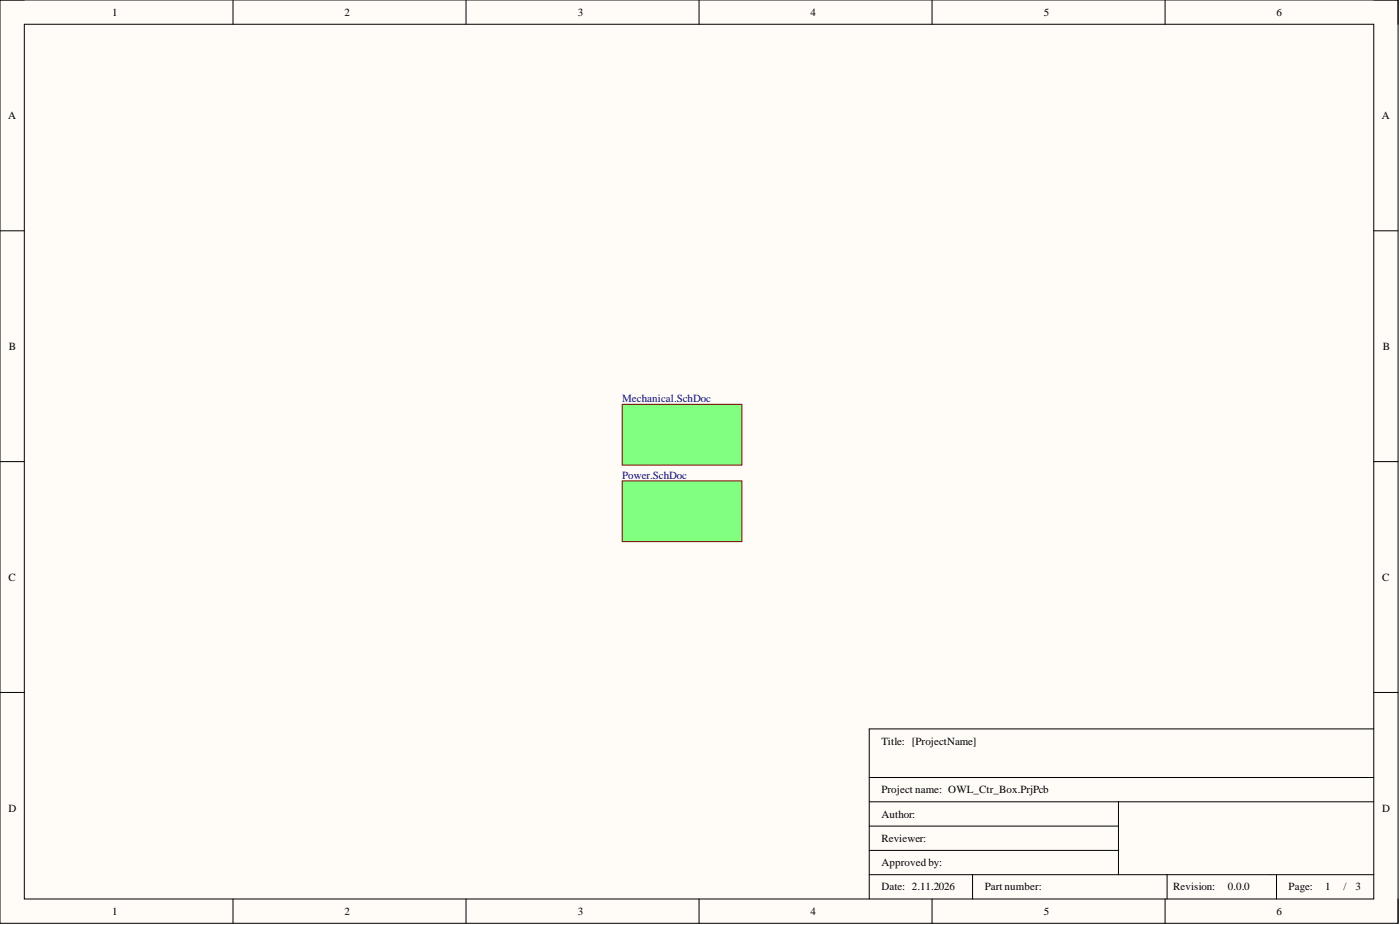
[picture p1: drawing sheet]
<svg xmlns="http://www.w3.org/2000/svg" width="292mm" height="193mm" viewBox="0 0 292 193" stroke-linecap="round" stroke-linejoin="round" font-family="sans-serif">
<defs><g id="words">
<g font-size="2.3">
<text x="23.4" y="3.3">1</text>
<text x="71.9" y="3.3">2</text>
<text x="120.6" y="3.3">3</text>
<text x="169.1" y="3.3">4</text>
<text x="217.8" y="3.3">5</text>
<text x="266.3" y="3.3">6</text>
<text x="1.7" y="24.8">A</text>
<text x="288.3" y="24.8">A</text>
<text x="1.9" y="73">B</text>
<text x="288.5" y="73">B</text>
<text x="1.8" y="121.1">C</text>
<text x="288.4" y="121.1">C</text>
<text x="183.9" y="155.4">Title: [ProjectName]</text>
<text x="183.9" y="165.5">Project name: OWL_Ctr_Box.PrjPcb</text>
<text x="1.8" y="169.3">D</text>
<text x="183.9" y="170.6">Author:</text>
<text x="288.4" y="169.3">D</text>
<text x="183.9" y="175.6">Reviewer:</text>
<text x="183.9" y="185.8">Date: 2.11.2026</text>
<text x="183.9" y="180.7">Approved by:</text>
<text x="205.5" y="185.8">Part number:</text>
<text x="244.8" y="185.8">Revision:</text>
<text x="256.2" y="185.8">0.0.0</text>
<text x="268.9" y="185.8">Page:</text>
<text x="276.5" y="185.8">1</text>
<text x="280.3" y="185.8">/</text>
<text x="282.8" y="185.8">3</text>
<text x="23.4" y="190.8">1</text>
<text x="71.9" y="190.8">2</text>
<text x="120.6" y="190.8">3</text>
<text x="169.1" y="190.8">4</text>
<text x="217.8" y="190.8">5</text>
<text x="266.3" y="190.8">6</text>
</g>
<g font-size="2.3" fill="#000080">
<text x="129.8" y="83.9">Mechanical.SchDoc</text>
<text x="129.8" y="99.9">Power.SchDoc</text>
</g>
</g></defs>
<path d="M0 0h291.7v192.6h-291.7z" fill-rule="evenodd" fill="#fffcf8"/>
<path d="M0 0h291.7v192.6h-291.7z" fill="none" stroke="#000" stroke-width=".21"/>
<path d="M5.1 5.1h281.5v182.4h-281.5z" fill-rule="evenodd" fill="#fffcf8"/>
<g fill="none" stroke="#000" stroke-width=".21">
<path d="M0 0h5.1M48.6 0v5.1M97.2 0v5.1M145.8 0v5.1M194.5 0v5.1M243.1 0v5.1M286.6 0h5.1v5.1M5.1 5.1h281.5v182.4h-281.5zM0 48.1h5.1M286.6 48.1h5.1M0 96.3h5.1M286.6 96.3h5.1"/>
<path d="M0 144.5h5.1M286.6 144.5h5.1M286.6 152.1h-105.2v35.4M181.4 162.2h105.2M181.4 167.3h105.2M181.4 172.3h52M181.4 177.4h52M233.4 167.3v15.2M48.6 187.5v5.1M97.2 187.5v5.1M145.8 187.5v5.1M181.4 182.5h105.2"/>
<path d="M194.5 187.5v5.1M202.9 182.5v5M243.1 187.5v5.1M243.5 182.5v5M266.3 182.5v5M291.7 187.5v5.1"/>
</g>
<path d="M129.8 84.4h25v12.6h-25z" fill-rule="evenodd" fill="#80ff80"/>
<path d="M129.8 84.4h25v12.6h-25z" fill="none" stroke="#800000" stroke-width=".21"/>
<path d="M129.8 100.3h25v12.7h-25z" fill-rule="evenodd" fill="#80ff80"/>
<path d="M129.8 100.3h25v12.7h-25z" fill="none" stroke="#800000" stroke-width=".21"/>
<use href="#words"/>
</svg>
